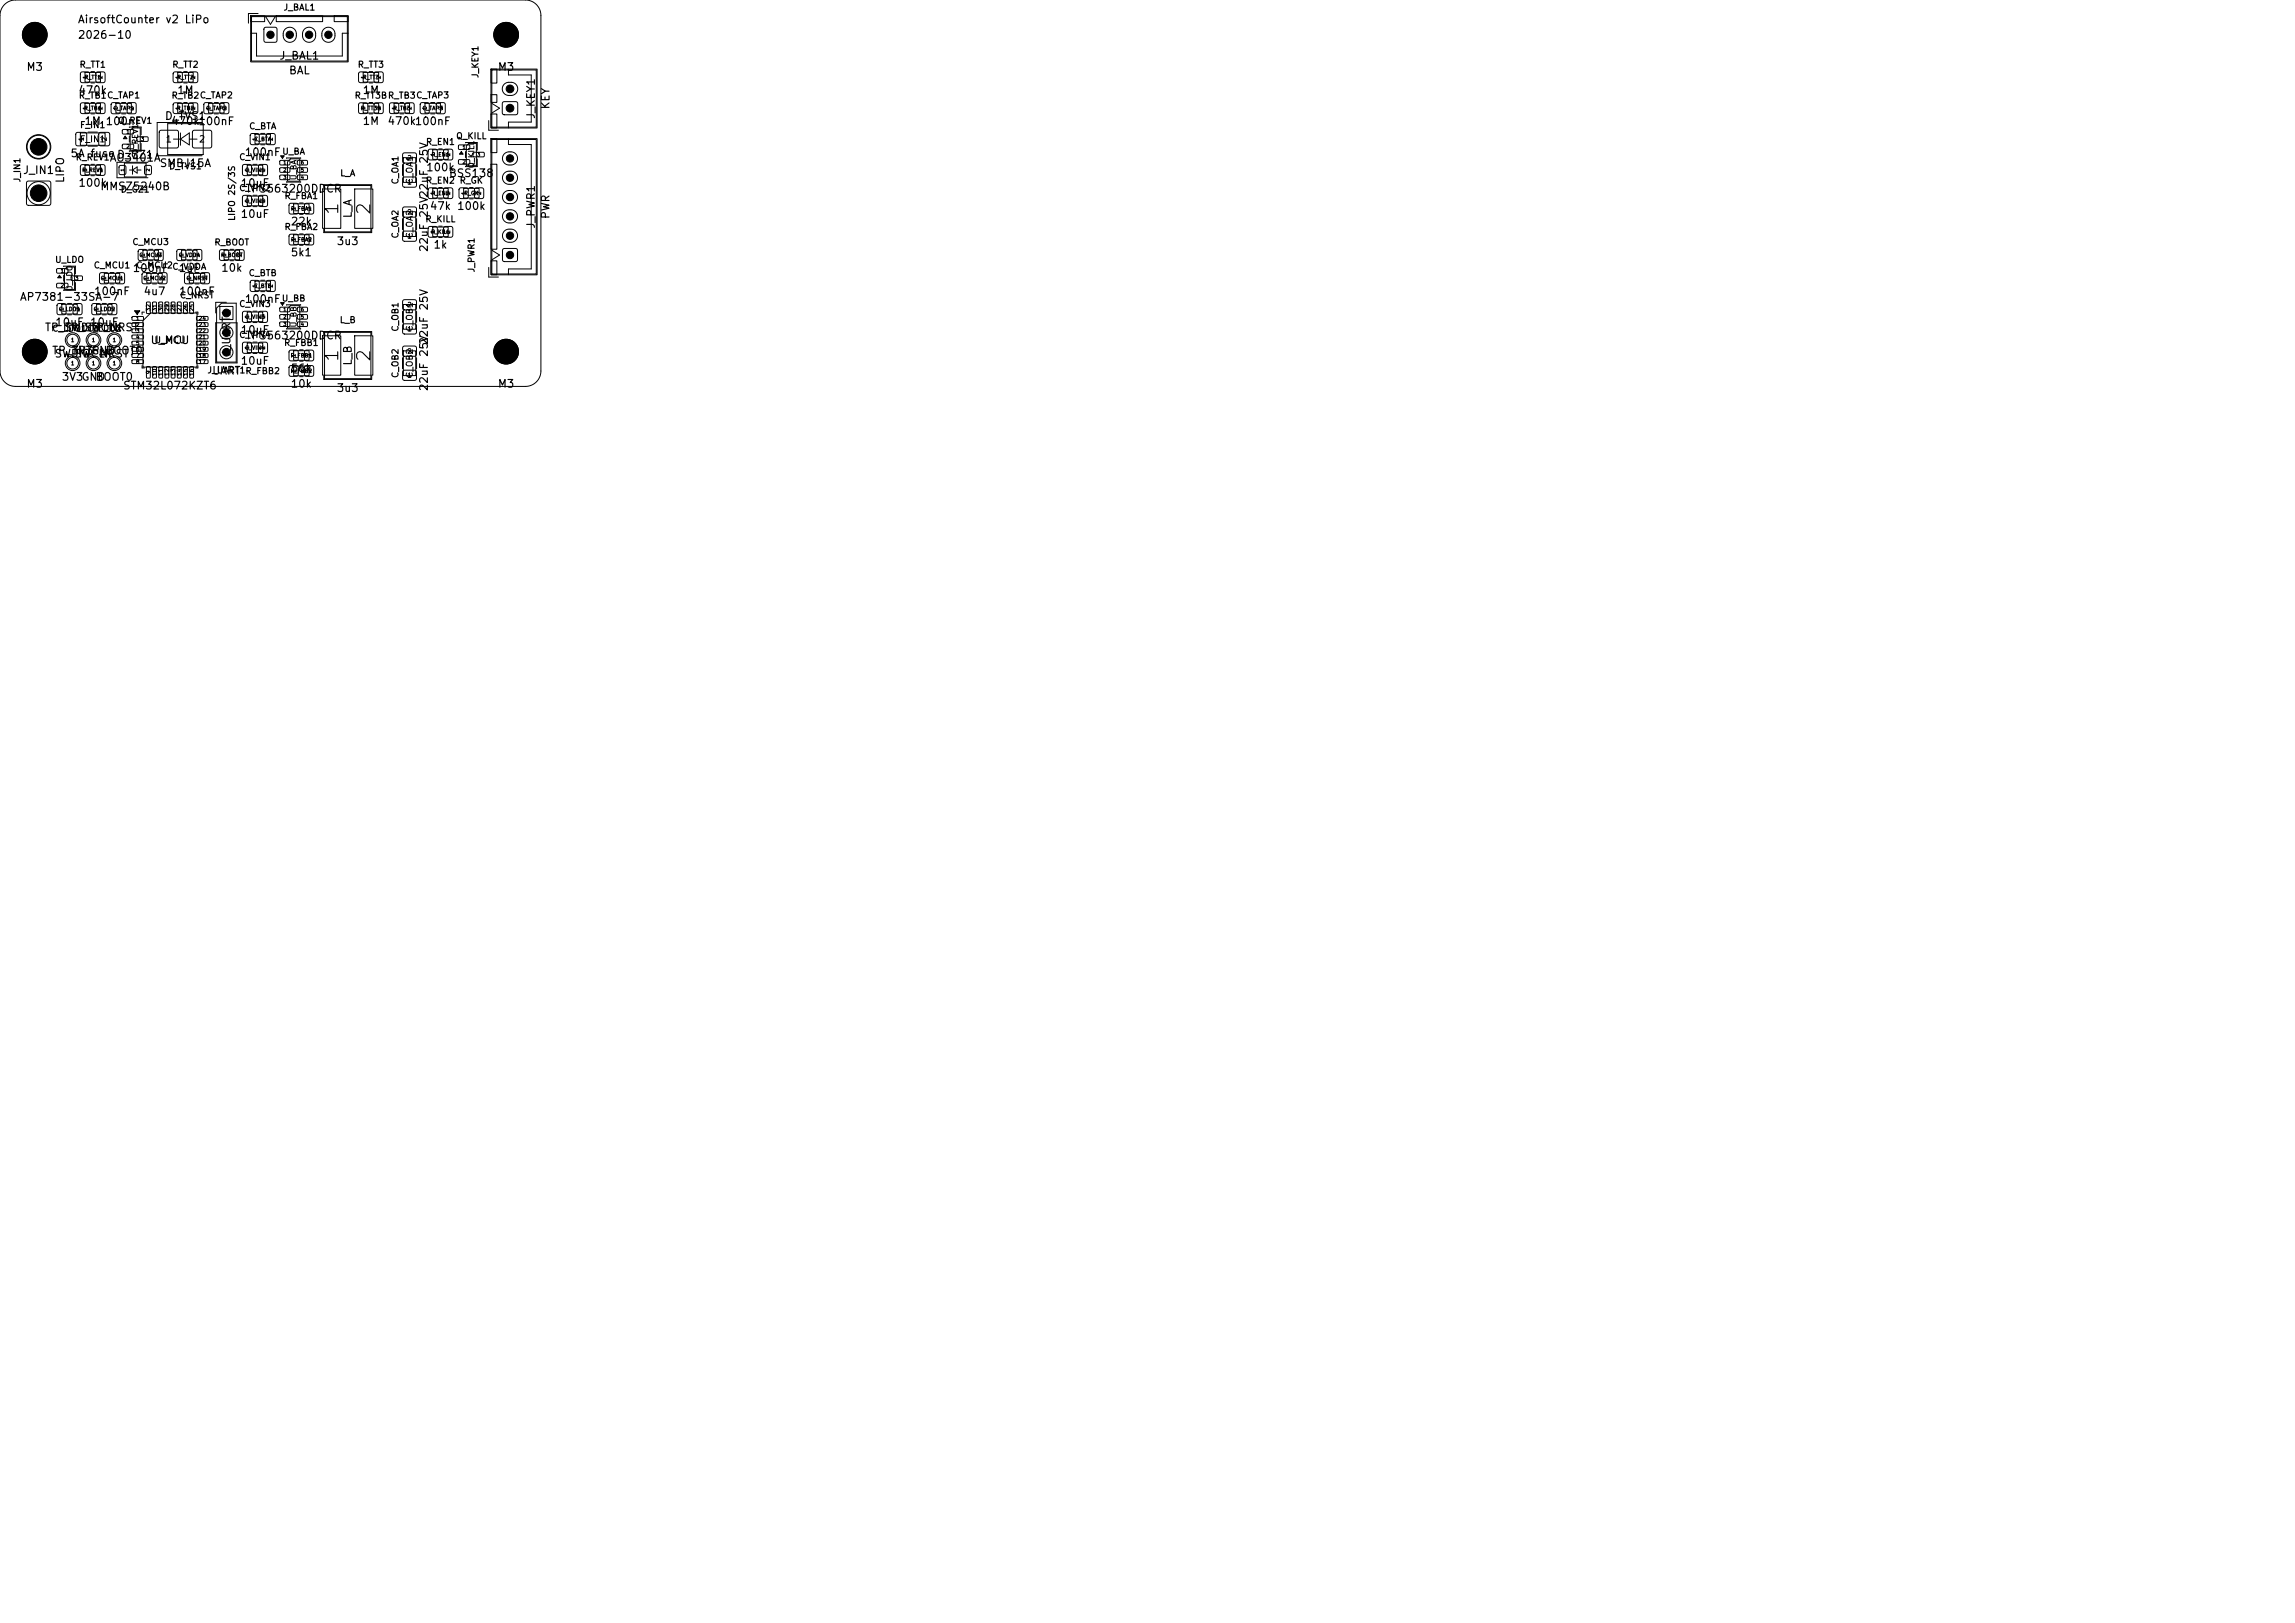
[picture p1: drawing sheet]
<svg xmlns="http://www.w3.org/2000/svg" width="297mm" height="210mm" viewBox="0 0 297 210" stroke-linecap="round" stroke-linejoin="round" font-family="sans-serif">
<defs><g id="words">
<g font-size="1.7">
<text x="44.2" y="28" transform="rotate(-90 44.2 28)">1</text>
<text x="48.4" y="28" transform="rotate(-90 48.4 28)">2</text>
<text x="44.2" y="47" transform="rotate(-90 44.2 47)">1</text>
<text x="48.4" y="47" transform="rotate(-90 48.4 47)">2</text>
</g>
<g font-size="1">
<text x="10" y="3.3">AirsoftCounter v2 LiPo</text>
<text x="10" y="5.3">2026-10</text>
<text x="3.4" y="9.4">M3</text>
<text x="36.1" y="8">J_BAL1</text>
<text x="37.3" y="9.9">BAL</text>
<text x="64.4" y="9.4">M3</text>
<text x="10.1" y="12.4">470k</text>
<text x="10.9" y="16.4">1M 100nF</text>
<text x="21.3" y="15.8">D_TVS1</text>
<text x="22.1" y="16.4">470k100nF</text>
<text x="22.9" y="12.4">1M</text>
<text x="46.9" y="16.4">1M</text>
<text x="46.9" y="12.4">1M</text>
<text x="50.1" y="16.4">470k100nF</text>
<text x="69.5" y="15.5" transform="rotate(-90 69.5 15.5)">J_KEY1</text>
<text x="71.4" y="14.2" transform="rotate(-90 71.4 14.2)">KEY</text>
<text x="2.9" y="22.8">J_IN1</text>
<text x="8.5" y="23.8" transform="rotate(-90 8.5 23.8)">LIPO</text>
<text x="9" y="20.6">5A fuseD_GZ1</text>
<text x="14.1" y="21.2">AO3401A</text>
<text x="20.6" y="21.9">SMBJ15A</text>
<text x="31.6" y="20.4">100nF</text>
<text x="55.1" y="22.4">100k</text>
<text x="58" y="23.2">BSS138</text>
<text x="10.1" y="24.4">100k</text>
<text x="12.9" y="24.9">MMSZ5240B</text>
<text x="31.1" y="24.4">10uF</text>
<text x="31.1" y="28.4">10uF</text>
<text x="31.7" y="25.2">TPS563200DDCR</text>
<text x="37.5" y="29.4">22k</text>
<text x="45.8" y="28.3" transform="rotate(-90 45.8 28.3)">L_A</text>
<text x="55.5" y="27.4">47k 100k</text>
<text x="69.5" y="29.7" transform="rotate(-90 69.5 29.7)">J_PWR1</text>
<text x="71.4" y="28.4" transform="rotate(-90 71.4 28.4)">PWR</text>
<text x="17.1" y="35.4">100nF</text>
<text x="23" y="35.4">1uF</text>
<text x="28.5" y="35.4">10k</text>
<text x="37.5" y="33.4">5k1</text>
<text x="43.5" y="32">3u3</text>
<text x="55.6" y="32.7" transform="rotate(-90 55.6 32.7)">22uF 25V22uF 25V</text>
<text x="56" y="32.4">1k</text>
<text x="2.5" y="39.2">AP7381-33SA-7</text>
<text x="12.1" y="38.4">100nF</text>
<text x="18.5" y="38.4">4u7</text>
<text x="23.1" y="38.4">100nF</text>
<text x="31.6" y="39.4">100nF</text>
<text x="5.7" y="43.1">TP_SWDIO</text>
<text x="6.7" y="46.1">TP_3V3</text>
<text x="7" y="46.5">SWDIO</text>
<text x="7.1" y="42.4">10uF 10uF</text>
<text x="8.3" y="43.1">TP_SWCLK</text>
<text x="9.2" y="46.1">TP_GND</text>
<text x="9.5" y="46.5">SWCLK</text>
<text x="11" y="46.1">TP_BOOT0</text>
<text x="11.6" y="43.1">TP_NRST</text>
<text x="12.8" y="46.5">NRST</text>
<text x="19.4" y="44.8">U_MCU</text>
<text x="30.1" y="46.2" transform="rotate(-90 30.1 46.2)">J_UART1</text>
<text x="31.1" y="47.4">10uF</text>
<text x="31.1" y="43.4">10uF</text>
<text x="31.7" y="44.2">TPS563200DDCR</text>
<text x="45.8" y="47.4" transform="rotate(-90 45.8 47.4)">L_B</text>
<text x="55.6" y="44.7" transform="rotate(-90 55.6 44.7)">22uF 25V</text>
<text x="3.4" y="50.4">M3</text>
<text x="7.9" y="49.5">3V3GND</text>
<text x="12.3" y="49.5">BOOT0</text>
<text x="15.9" y="50.6">STM32L072KZT6</text>
<text x="27.4" y="48.7">UART</text>
<text x="37.5" y="50.4">10k</text>
<text x="37.5" y="48.4">56k</text>
<text x="43.5" y="51">3u3</text>
<text x="55.6" y="50.7" transform="rotate(-90 55.6 50.7)">22uF 25V</text>
<text x="64.4" y="50.4">M3</text>
</g>
<g font-size=".8">
<text x="36.6" y="1.6">J_BAL1</text>
<text x="10.2" y="9">R_TT1</text>
<text x="22.2" y="9">R_TT2</text>
<text x="46.2" y="9">R_TT3</text>
<text x="62.1" y="10.2" transform="rotate(-90 62.1 10.2)">J_KEY1</text>
<text x="10.1" y="13">R_TB1C_TAP1</text>
<text x="10.3" y="16.8">F_IN1</text>
<text x="15.2" y="16.2">Q_REV1</text>
<text x="22.1" y="13">R_TB2C_TAP2</text>
<text x="32.2" y="16.9">C_BTA</text>
<text x="45.8" y="13">R_TT3BR_TB3C_TAP3</text>
<text x="2.8" y="23.7" transform="rotate(-90 2.8 23.7)">J_IN1</text>
<text x="9.7" y="21">R_REV1</text>
<text x="10.3" y="18.6">F_IN1</text>
<text x="21.4" y="18.6">1</text>
<text x="21.8" y="22.1">D_TVS1</text>
<text x="25.7" y="18.6">2</text>
<text x="30.9" y="20.9">C_VIN1</text>
<text x="36.5" y="20.2">U_BA</text>
<text x="43.9" y="23">L_A</text>
<text x="51.8" y="23.9" transform="rotate(-90 51.8 23.9)">C_OA1</text>
<text x="53.6" y="23.9" transform="rotate(-90 53.6 23.9)">C_OA1</text>
<text x="55.1" y="19">R_EN1</text>
<text x="55.1" y="24">R_EN2 R_GK</text>
<text x="59" y="18.2">Q_KILL</text>
<text x="15.6" y="25.1">D_GZ1</text>
<text x="30.6" y="28.7" transform="rotate(-90 30.6 28.7)">LIPO 2S/3S</text>
<text x="30.9" y="24.9">C_VIN2</text>
<text x="36.7" y="26">R_FBA1</text>
<text x="36.7" y="30">R_FBA2</text>
<text x="55" y="29">R_KILL</text>
<text x="7.1" y="34.2">U_LDO</text>
<text x="12.1" y="34.9">C_MCU1</text>
<text x="17.1" y="31.9">C_MCU3</text>
<text x="17.6" y="34.9">C_MCU2C_VDDA</text>
<text x="27.7" y="32">R_BOOT</text>
<text x="32.1" y="35.9">C_BTB</text>
<text x="51.8" y="30.9" transform="rotate(-90 51.8 30.9)">C_OA2</text>
<text x="53.6" y="30.9" transform="rotate(-90 53.6 30.9)">C_OA2</text>
<text x="61.6" y="35.3" transform="rotate(-90 61.6 35.3)">J_PWR1</text>
<text x="23.2" y="38.8">C_NRST</text>
<text x="30.9" y="39.9">C_VIN3</text>
<text x="36.4" y="39.2">U_BB</text>
<text x="6.7" y="43.1">C_LDO1C_LDO2</text>
<text x="19.9" y="44.6">U_MCU</text>
<text x="30.9" y="43.9">C_VIN4</text>
<text x="36.7" y="45">R_FBB1</text>
<text x="43.9" y="42">L_B</text>
<text x="51.8" y="43" transform="rotate(-90 51.8 43)">C_OB1</text>
<text x="53.6" y="43" transform="rotate(-90 53.6 43)">C_OB1</text>
<text x="26.8" y="48.5">J_UART1R_FBB2</text>
<text x="51.8" y="49" transform="rotate(-90 51.8 49)">C_OB2</text>
<text x="53.6" y="49" transform="rotate(-90 53.6 49)">C_OB2</text>
</g>
<g font-size=".7">
<text x="35.5" y="4.9" transform="rotate(-90 35.5 4.9)">1</text>
<text x="38" y="4.9" transform="rotate(-90 38 4.9)">2</text>
<text x="40.5" y="4.9" transform="rotate(-90 40.5 4.9)">3</text>
<text x="43" y="4.9" transform="rotate(-90 43 4.9)">4</text>
<text x="65.6" y="14.5">1</text>
<text x="65.6" y="12">2</text>
<text x="18" y="20.1" transform="rotate(-90 18 20.1)">Q_REV1</text>
<text x="38.5" y="23.4" transform="rotate(-90 38.5 23.4)">U_BA</text>
<text x="61.5" y="21.8" transform="rotate(-90 61.5 21.8)">Q_KILL</text>
<text x="65.6" y="23.5">5</text>
<text x="65.6" y="21">6</text>
<text x="65.6" y="28.5">3</text>
<text x="65.6" y="26">4</text>
<text x="65.6" y="33.5">1</text>
<text x="65.6" y="31">2</text>
<text x="9.5" y="37.8" transform="rotate(-90 9.5 37.8)">U_LDO</text>
<text x="38.5" y="42.4" transform="rotate(-90 38.5 42.4)">U_BB</text>
</g>
<g font-size=".6">
<text x="11" y="18.3" transform="rotate(-90 11 18.3)">1</text>
<text x="13.9" y="18.3" transform="rotate(-90 13.9 18.3)">2</text>
<text x="52.7" y="20.9">2</text>
<text x="52.7" y="27.9">2</text>
<text x="52.7" y="24">1</text>
<text x="52.7" y="31">1</text>
<text x="29" y="40.9">1</text>
<text x="52.7" y="39.9">2</text>
<text x="29" y="43.5">2</text>
<text x="29" y="46">3</text>
<text x="52.7" y="45.9">2</text>
<text x="52.7" y="43">1</text>
<text x="52.7" y="49">1</text>
</g>
<g font-size=".5">
<text x="10.9" y="10.4">R_TT1</text>
<text x="11.4" y="10.3" transform="rotate(-90 11.4 10.3)">1</text>
<text x="13.4" y="10.3" transform="rotate(-90 13.4 10.3)">2</text>
<text x="22.9" y="10.4">R_TT2</text>
<text x="23.4" y="10.3" transform="rotate(-90 23.4 10.3)">1</text>
<text x="25.4" y="10.3" transform="rotate(-90 25.4 10.3)">2</text>
<text x="46.9" y="10.4">R_TT3</text>
<text x="47.4" y="10.3" transform="rotate(-90 47.4 10.3)">1</text>
<text x="49.4" y="10.3" transform="rotate(-90 49.4 10.3)">2</text>
<text x="10.8" y="14.4">R_TB1</text>
<text x="11.4" y="14.3" transform="rotate(-90 11.4 14.3)">1</text>
<text x="13.4" y="14.3" transform="rotate(-90 13.4 14.3)">2</text>
<text x="14.6" y="14.4">C_TAP1</text>
<text x="15.3" y="14.3" transform="rotate(-90 15.3 14.3)">1</text>
<text x="16.3" y="17.4">1</text>
<text x="17.4" y="14.3" transform="rotate(-90 17.4 14.3)">2</text>
<text x="22.8" y="14.4">R_TB2</text>
<text x="23.4" y="14.3" transform="rotate(-90 23.4 14.3)">1</text>
<text x="25.4" y="14.3" transform="rotate(-90 25.4 14.3)">2</text>
<text x="26.6" y="14.4">C_TAP2</text>
<text x="27.3" y="14.3" transform="rotate(-90 27.3 14.3)">1</text>
<text x="29.4" y="14.3" transform="rotate(-90 29.4 14.3)">2</text>
<text x="46.6" y="14.4">R_TT3B</text>
<text x="47.4" y="14.3" transform="rotate(-90 47.4 14.3)">1</text>
<text x="49.4" y="14.3" transform="rotate(-90 49.4 14.3)">2</text>
<text x="50.8" y="14.4">R_TB3</text>
<text x="51.4" y="14.3" transform="rotate(-90 51.4 14.3)">1</text>
<text x="53.4" y="14.3" transform="rotate(-90 53.4 14.3)">2</text>
<text x="54.6" y="14.4">C_TAP3</text>
<text x="55.3" y="14.3" transform="rotate(-90 55.3 14.3)">1</text>
<text x="57.4" y="14.3" transform="rotate(-90 57.4 14.3)">2</text>
<text x="10.6" y="22.4">R_REV1</text>
<text x="11.4" y="22.3" transform="rotate(-90 11.4 22.3)">1</text>
<text x="13.4" y="22.3" transform="rotate(-90 13.4 22.3)">2</text>
<text x="16.3" y="19.3">2</text>
<text x="18.2" y="18.4">3</text>
<text x="31.7" y="22.4">C_VIN1</text>
<text x="32.3" y="22.3" transform="rotate(-90 32.3 22.3)">1</text>
<text x="32.9" y="18.4">C_BTA</text>
<text x="33.3" y="18.3" transform="rotate(-90 33.3 18.3)">1</text>
<text x="34.4" y="22.3" transform="rotate(-90 34.4 22.3)">2</text>
<text x="35.4" y="18.3" transform="rotate(-90 35.4 18.3)">2</text>
<text x="55.8" y="20.4">R_EN1</text>
<text x="56.4" y="20.3" transform="rotate(-90 56.4 20.3)">1</text>
<text x="58.4" y="20.3" transform="rotate(-90 58.4 20.3)">2</text>
<text x="59.8" y="19.4">1</text>
<text x="59.8" y="21.3">2</text>
<text x="61.7" y="20.4">3</text>
<text x="31.7" y="26.4">C_VIN2</text>
<text x="32.3" y="26.3" transform="rotate(-90 32.3 26.3)">1</text>
<text x="34.4" y="26.3" transform="rotate(-90 34.4 26.3)">2</text>
<text x="37.6" y="27.4">R_FBA1</text>
<text x="38.4" y="27.3" transform="rotate(-90 38.4 27.3)">1</text>
<text x="40.4" y="27.3" transform="rotate(-90 40.4 27.3)">2</text>
<text x="55.8" y="25.4">R_EN2</text>
<text x="56.4" y="25.3" transform="rotate(-90 56.4 25.3)">1</text>
<text x="58.4" y="25.3" transform="rotate(-90 58.4 25.3)">2</text>
<text x="60" y="25.4">R_GK</text>
<text x="60.4" y="25.3" transform="rotate(-90 60.4 25.3)">1</text>
<text x="62.4" y="25.3" transform="rotate(-90 62.4 25.3)">2</text>
<text x="7.8" y="35.4">1</text>
<text x="18" y="33.4">C_MCU3</text>
<text x="18.8" y="33.3" transform="rotate(-90 18.8 33.3)">1</text>
<text x="20.9" y="33.3" transform="rotate(-90 20.9 33.3)">2</text>
<text x="23.1" y="33.4">C_VDDA</text>
<text x="23.8" y="33.3" transform="rotate(-90 23.8 33.3)">1</text>
<text x="25.9" y="33.3" transform="rotate(-90 25.9 33.3)">2</text>
<text x="28.5" y="33.4">R_BOOT</text>
<text x="29.4" y="33.3" transform="rotate(-90 29.4 33.3)">1</text>
<text x="31.4" y="33.3" transform="rotate(-90 31.4 33.3)">2</text>
<text x="37.6" y="31.4">R_FBA2</text>
<text x="38.4" y="31.3" transform="rotate(-90 38.4 31.3)">1</text>
<text x="40.4" y="31.3" transform="rotate(-90 40.4 31.3)">2</text>
<text x="55.7" y="30.4">R_KILL</text>
<text x="56.4" y="30.3" transform="rotate(-90 56.4 30.3)">1</text>
<text x="58.4" y="30.3" transform="rotate(-90 58.4 30.3)">2</text>
<text x="7.6" y="40.4">C_LDO1</text>
<text x="7.8" y="37.3">2</text>
<text x="8.3" y="40.3" transform="rotate(-90 8.3 40.3)">1</text>
<text x="9.7" y="36.4">3</text>
<text x="10.4" y="40.3" transform="rotate(-90 10.4 40.3)">2</text>
<text x="12.1" y="40.4">C_LDO2</text>
<text x="12.8" y="40.3" transform="rotate(-90 12.8 40.3)">1</text>
<text x="13" y="36.4">C_MCU1</text>
<text x="13.8" y="36.3" transform="rotate(-90 13.8 36.3)">1</text>
<text x="14.9" y="40.3" transform="rotate(-90 14.9 40.3)">2</text>
<text x="15.9" y="36.3" transform="rotate(-90 15.9 36.3)">2</text>
<text x="17.5" y="41.6">1</text>
<text x="18.5" y="36.4">C_MCU2</text>
<text x="19.3" y="36.3" transform="rotate(-90 19.3 36.3)">1</text>
<text x="19.6" y="40.4" transform="rotate(-90 19.6 40.4)">32</text>
<text x="20.4" y="40.4" transform="rotate(-90 20.4 40.4)">31</text>
<text x="21.2" y="40.4" transform="rotate(-90 21.2 40.4)">30</text>
<text x="21.4" y="36.3" transform="rotate(-90 21.4 36.3)">2</text>
<text x="22" y="40.4" transform="rotate(-90 22 40.4)">29</text>
<text x="22.8" y="40.4" transform="rotate(-90 22.8 40.4)">28</text>
<text x="23.6" y="40.4" transform="rotate(-90 23.6 40.4)">27</text>
<text x="24.1" y="36.4">C_NRST</text>
<text x="24.4" y="40.4" transform="rotate(-90 24.4 40.4)">26</text>
<text x="24.8" y="36.3" transform="rotate(-90 24.8 36.3)">1</text>
<text x="25.2" y="40.4" transform="rotate(-90 25.2 40.4)">25</text>
<text x="25.6" y="41.6">24</text>
<text x="26.9" y="36.3" transform="rotate(-90 26.9 36.3)">2</text>
<text x="31.7" y="41.4">C_VIN3</text>
<text x="32.3" y="41.3" transform="rotate(-90 32.3 41.3)">1</text>
<text x="32.8" y="37.4">C_BTB</text>
<text x="33.3" y="37.3" transform="rotate(-90 33.3 37.3)">1</text>
<text x="34.4" y="41.3" transform="rotate(-90 34.4 41.3)">2</text>
<text x="35.4" y="37.3" transform="rotate(-90 35.4 37.3)">2</text>
<text x="9.1" y="47.4">1</text>
<text x="9.1" y="44.4">1</text>
<text x="11.8" y="44.4">1</text>
<text x="11.8" y="47.4">1</text>
<text x="14.5" y="44.4">1</text>
<text x="14.5" y="47.4">1</text>
<text x="17.5" y="42.4">2</text>
<text x="17.5" y="43.2">3</text>
<text x="17.5" y="44">4</text>
<text x="17.5" y="44.8">5</text>
<text x="17.5" y="45.6">6</text>
<text x="17.5" y="46.4">7</text>
<text x="17.5" y="47.2">8</text>
<text x="25.6" y="47.2">17</text>
<text x="25.6" y="46.4">18</text>
<text x="25.6" y="45.6">19</text>
<text x="25.6" y="44.8">20</text>
<text x="25.6" y="44">21</text>
<text x="25.6" y="43.2">22</text>
<text x="25.6" y="42.4">23</text>
<text x="31.7" y="45.4">C_VIN4</text>
<text x="32.3" y="45.3" transform="rotate(-90 32.3 45.3)">1</text>
<text x="34.4" y="45.3" transform="rotate(-90 34.4 45.3)">2</text>
<text x="37.6" y="46.4">R_FBB1</text>
<text x="38.4" y="46.3" transform="rotate(-90 38.4 46.3)">1</text>
<text x="40.4" y="46.3" transform="rotate(-90 40.4 46.3)">2</text>
<text x="19.6" y="48.5" transform="rotate(-90 19.6 48.5)">9</text>
<text x="20.4" y="48.7" transform="rotate(-90 20.4 48.7)">10</text>
<text x="21.2" y="48.7" transform="rotate(-90 21.2 48.7)">11</text>
<text x="22" y="48.7" transform="rotate(-90 22 48.7)">12</text>
<text x="22.8" y="48.7" transform="rotate(-90 22.8 48.7)">13</text>
<text x="23.6" y="48.7" transform="rotate(-90 23.6 48.7)">14</text>
<text x="24.4" y="48.7" transform="rotate(-90 24.4 48.7)">15</text>
<text x="25.2" y="48.7" transform="rotate(-90 25.2 48.7)">16</text>
<text x="37.6" y="48.4">R_FBB2</text>
<text x="38.4" y="48.3" transform="rotate(-90 38.4 48.3)">1</text>
<text x="40.4" y="48.3" transform="rotate(-90 40.4 48.3)">2</text>
</g>
<g font-size=".4">
<text x="16.2" y="22.2" transform="rotate(-90 16.2 22.2)">1</text>
<text x="19.5" y="22.2" transform="rotate(-90 19.5 22.2)">2</text>
<text x="36.6" y="21.4">1</text>
<text x="36.6" y="22.3">2</text>
<text x="36.6" y="23.3">3</text>
<text x="38.9" y="23.3">4</text>
<text x="38.9" y="22.3">5</text>
<text x="38.9" y="21.4">6</text>
<text x="36.6" y="40.4">1</text>
<text x="36.6" y="41.3">2</text>
<text x="38.9" y="41.3">5</text>
<text x="38.9" y="40.4">6</text>
<text x="36.6" y="42.3">3</text>
<text x="38.9" y="42.3">4</text>
</g>
</g></defs>
<g fill="none" stroke="#000" stroke-width=".13">
<path d="M.6 .6a2 2 0 0 1 1.4-.6h66a2 2 0 0 1 2 2v46a2 2 0 0 1-2 2h-66a2 2 0 0 1-2-2v-46a2 2 0 0 1 .6-1.4zM9.9 17.2l.1-.1 1.2 .1v.2v1.4l-.2 .1-1.1-.1-.1-.2zM10.4 17.2h3.2v1.6h-3.2zM10.5 13.4l.1-.1 .9 .1 .1 .1-.1 1.1-.2 .1-.8-.1-.1-.1zM10.5 9.4l.1-.1 .9 .1 .1 .1-.1 1.1-.2 .1-.8-.1-.1-.1zM11 13.4h2v1.2h-2zM11 9.4h2v1.2h-2zM11.4 17.1h1.2M11.4 18.9h1.2M11.8 13.3h.4M11.8 14.7h.4M11.8 9.3h.4"/>
<path d="M11.8 10.7h.4M12.5 13.4l.1-.1 .9 .1 .1 .1-.1 1.1-.1 .1-.9-.1-.1-.1zM12.5 9.4l.1-.1 .9 .1 .1 .1-.1 1.1-.1 .1-.9-.1-.1-.1zM12.8 17.2l.2-.1 1.1 .1 .1 .2-.1 1.4-.1 .1-1.2-.1v-.2zM14.4 13.3h.2h.9l.1 .2-.1 1.2h-.2h-.9v-.2zM15 13.4h2v1.2h-2zM15.7 13.3h.6M15.7 14.7h.6M15.9 16.8h1.3l.1 .1v.4h-.1h-1.3l-.1-.1zM15.9 18.7h1.3l.1 .1v.4h-.1h-1.3l-.1-.1zM16.2 17.6l.2 .3h-.4zM16.5 13.3h.2h.9v.2v1.2h-.2h-.9v-.2z"/>
<path d="M16.7 16.5l1.6-.1v1M16.7 17.6v.8M17.2 16.5h1v3h-1.3v-2.6zM17.7 17.7h1.4l.1 .2v.3l-.2 .1h-1.2l-.1-.1zM18.3 18.6v1l-1.6-.1M20.7 16.9h.1h2h.2l.1 .2v1.8l-.1 .2-.2 .1h-2l-.1-.1-.1-.2v-1.8zM21.7 16h4.6v4h-4.6zM22.4 18h1M22.5 9.4l.1-.1 .9 .1 .1 .1-.1 1.1-.2 .1-.8-.1-.1-.1zM22.5 13.4l.1-.1 .9 .1 .1 .1-.1 1.1-.2 .1-.8-.1-.1-.1zM23 9.4h2v1.2h-2zM23 13.4h2v1.2h-2z"/>
<path d="M23.4 17.2v1.6M23.4 18l1.1-.8v1.6zM23.8 13.3h.4M23.8 14.7h.4M23.8 9.3h.4M23.8 10.7h.4M24.5 9.4l.1-.1 .9 .1 .1 .1-.1 1.1-.2 .1-.8-.1-.1-.1zM24.5 13.4l.1-.1 .9 .1 .1 .1-.1 1.1-.2 .1-.8-.1-.1-.1zM24.5 18h1M25 16.9h.1h2.1h.1l.1 .2v1.8l-.1 .2-.1 .1h-2.1l-.1-.1-.1-.2v-1.8zM26.1 15.9h-5.8v4.3h5.8M26.4 13.3h.2h.9l.1 .2-.1 1.2h-.2h-.9v-.2z"/>
<path d="M27 13.4h2v1.2h-2zM27.7 13.3h.6M27.7 14.7h.6M28.5 13.3h.2h.9v.2v1.2h-.2h-.9v-.2zM32.4 2h12.7v6h-12.7zM32.4 17.3h.2h.9l.1 .2-.1 1.2h-.2h-.9v-.2zM32.5 4.3h.7v3h11.1v-3h.7M32.5 2.1h1.8v.7h-1.8zM32.6 2.2h12.4v5.7h-12.4zM33 17.4h2v1.2h-2zM33.4 1.8h-1.3v1.2M33.7 17.3h.6"/>
<path d="M33.7 18.7h.6M34.2 3.6l.2-.1 1.4 .1 .1 .2v1.4l-.1 .2-.2 .1-1.4-.1v-.2v-1.4zM34.4 2.2l.6 1 .6-1M34.5 17.3h.2h.9v.2v1.2h-.2h-.9v-.2zM35.7 2.1h6v.7h-6zM36.9 3.8a.85 .85 0 0 1 .9-.2 .85 .85 0 0 1 .5 .8v.2a.85 .85 0 0 1-.8 .9 .85 .85 0 0 1-.9-.9l.1-.4zM39.4 3.8a.85 .85 0 0 1 .9-.2 .85 .85 0 0 1 .5 .8l.1 .2a.85 .85 0 0 1-.9 .9 .85 .85 0 0 1-.8-.9v-.4zM41.9 3.8a.85 .85 0 0 1 .9-.2 .85 .85 0 0 1 .6 .8l-.1 .2a.85 .85 0 0 1-.8 .9 .85 .85 0 0 1-.9-.9l.1-.4zM43.3 2.1h1.7v.7h-1.7zM46.5 13.4l.1-.1 .9 .1 .1 .1-.1 1.1-.2 .1-.8-.1-.1-.1zM46.5 9.4l.1-.1 .9 .1 .1 .1-.1 1.1-.2 .1-.8-.1-.1-.1zM47 13.4h2v1.2h-2z"/>
<path d="M47 9.4h2v1.2h-2zM47.8 13.3h.4M47.8 14.7h.4M47.8 9.3h.4M47.8 10.7h.4M48.5 13.4l.1-.1 .9 .1 .1 .1-.1 1.1-.2 .1-.8-.1-.1-.1zM48.5 9.4l.1-.1 .9 .1 .1 .1-.1 1.1-.2 .1-.8-.1-.1-.1zM50.5 13.4l.1-.1 .9 .1 .1 .1-.1 1.1-.2 .1-.8-.1-.1-.1zM51 13.4h2v1.2h-2zM51.8 13.3h.4M51.8 14.7h.4M52.2 19.8h.1h1.5l.1 .2-.1 1-.2 .1-1.4-.1-.1-.1z"/>
<path d="M52.5 13.4l.1-.1 .9 .1 .1 .1-.1 1.1-.2 .1-.8-.1-.1-.1zM54.4 13.3h.2h.9l.1 .2-.1 1.2h-.2h-.9v-.2zM55 13.4h2v1.2h-2zM55.5 19.4l.1-.1 .9 .1 .1 .2-.1 1-.2 .1-.8-.1-.1-.1zM55.7 13.3h.6M55.7 14.7h.6M56 19.4h2v1.2h-2zM56.5 13.3h.2h.9v.2v1.2h-.2h-.9l-.1-.2zM56.8 19.3h.4M57.5 19.4l.2-.1 .8 .1 .1 .2-.1 1-.2 .1-.8-.1-.1-.1zM59.4 18.8h1.3l.1 .1v.4h-.1h-1.3l-.1-.1zM59.7 19.6l.2 .3h-.4z"/>
<path d="M60.2 18.5l1.6-.1v1M60.2 19.6v.8M60.7 18.5h1v3h-1.4v-2.6zM61.2 19.7h1.4l.1 .2v.3l-.2 .1h-1.2l-.1-.1zM63.2 15.6v1.3h1.3M63.5 17.9h6v17.7h-6zM63.5 8.9h6v7.7h-6zM63.6 17.9h.7v1.9h-.7zM63.6 8.9h.7v1.9h-.7zM63.6 12.2h.7v1h-.7zM63.6 14.8h.7v1.7h-.7zM63.6 13.4l1 .6-1 .6"/>
<path d="M63.7 18.1h5.7v17.4h-5.7zM63.7 9.1h5.7v7.4h-5.7zM65.1 13.2h.2h1.4h.2l.1 .2-.1 1.4-.2 .1h-1.4l-.2-.1-.1-.2zM65.2 10.9l.4-.2 .5-.1a.85 .85 0 0 1 .9 .9 .85 .85 0 0 1-.9 .9h-.2a.85 .85 0 0 1-.8-.6 .85 .85 0 0 1 .1-.9zM65.3 19.9l.4-.2 .4-.1a.85 .85 0 0 1 .9 .9 .85 .85 0 0 1-.9 .8h-.2a.85 .85 0 0 1-.8-.5 .85 .85 0 0 1 .2-.9zM65.8 9v.7h3v6.1h-3v.8M65.8 18v.7h3v16.1h-3v.8M3.5 23.5l.2-.1h2.6l.2 .1 .1 .2v2.6l-.1 .2-.2 .1h-2.6l-.2-.1-.1-.2v-2.6zM7.4 34.8h1.3l.1 .1v.4h-.2h-1.2l-.1-.1zM7.4 36.7h1.3l.1 .1v.4l-.2 .1-1.2-.1-.1-.1zM7.4 39.3h.2h.9v.2v1.2h-.2h-.9v-.2zM7.7 35.6l.2 .3h-.4z"/>
<path d="M8 39.4h2v1.2h-2zM8.2 34.5l1.6-.1v1M8.2 35.6v.8M8.3 34.9l.4-.3h.9v2.9h-1.3zM8.7 39.3h.6M9.2 35.7h1.4l.1 .2v.3l-.2 .1h-1.2l-.1-.1zM9.5 39.3h.2h.9v.2v1.2h-.2h-.9l-.1-.2zM9.8 36.6v1l-1.6-.1M10.5 21.4l.1-.1 .9 .1 .1 .2-.1 1-.2 .1-.8-.1-.1-.1zM11 21.4h2v1.2h-2zM11.8 21.3h.4M11.8 22.7h.4"/>
<path d="M11.9 39.3h.2h.9l.1 .2-.1 1.2h-.2h-.9v-.2zM12.5 21.4l.1-.1 .9 .1 .1 .2-.1 1-.1 .1-.9-.1-.1-.1zM12.5 39.4h2v1.2h-2zM12.9 35.3h.2h.9l.1 .2-.1 1.2h-.2h-.9v-.2zM13.2 39.3h.6M13.5 35.4h2v1.2h-2zM14 39.3h.2h.9v.2v1.2h-.2h-.9v-.2zM14.2 35.3h.6M14.2 36.7h.6M15 35.3h.2h.9v.2v1.2h-.2h-.9v-.2zM15.5 21.5l.1-.1 .6 .1 .1 .1-.1 .9-.1 .1-.6-.1-.1-.1zM16.1 21.1h2.8v1.8h-2.8z"/>
<path d="M16.7 22h.4M17.1 21.5v1.1M17.1 22l.6-.4v.8zM17.7 22h.6M17.9 32.3h.2h.9v.2v1.2h-.2h-.9v-.2zM18.4 35.3h.2h.9v.2v1.2h-.2h-.9v-.2zM18.5 32.4h2v1.2h-2zM18.8 21.5l.1-.1 .6 .1 .1 .1-.1 .9-.1 .1-.6-.1-.1-.1zM19 39.1h.3l.1 .1v1.3v.1l-.4-.1zM19 35.4h2v1.2h-2zM19.1 21h-4v2h4M19.2 32.3h.6"/>
<path d="M19.2 33.7h.6M19.7 35.3h.6M19.7 36.7h.6M19.8 39.1h.3l.1 .1v1.3v.1l-.4-.1zM20 32.3h.2h.9v.2v1.2h-.2h-.9l-.1-.2zM20.5 35.3h.2h.9v.2v1.2h-.2h-.9l-.1-.2zM20.6 39.1h.3l.1 .1v1.3v.1l-.4-.1zM21.4 39.1h.3l.1 .1v1.3v.1l-.4-.1zM22.2 39.1h.3l.1 .1v1.3v.1l-.4-.1zM22.9 32.3h.2h.9v.2v1.2h-.2h-.9v-.2zM23 39.1h.3l.1 .1v1.3v.1l-.4-.1zM23.5 32.4h2v1.2h-2z"/>
<path d="M23.8 39.1h.3l.1 .1v1.3v.1l-.4-.1zM23.9 35.3h.2h.9v.2v1.2h-.2h-.9v-.2zM24.2 32.3h.6M24.2 33.7h.6M24.5 35.4h2v1.2h-2zM24.6 39.1h.3l.1 .1v1.3v.1l-.4-.1zM25 32.3h.2h.9v.2v1.2h-.2h-.9l-.1-.2zM25.2 35.3h.6M25.2 36.7h.6M26 35.3h.2h.9v.2v1.2h-.2h-.9l-.1-.2zM28 39.9l.7-.7h1.9v7.7h-2.6zM28.5 39.6h1.7v1.7h-1.7z"/>
<path d="M28.5 32.4l.1-.1 .9 .1 .1 .2-.1 1-.2 .1-.8-.1-.1-.1zM29 32.4h2v1.2h-2zM29.3 39.1h-1.4v1.4M29.8 32.3h.4M29.8 33.7h.4M30.5 32.4l.1-.1 .9 .1 .1 .2-.1 1-.2 .1-.8-.1-.1-.1zM31.4 21.3h.2h.9l.1 .2-.1 1.2h-.2h-.9v-.2zM31.4 25.3h.2h.9l.1 .2-.1 1.2h-.2h-.9v-.2zM32 21.4h2v1.2h-2zM32 25.4h2v1.2h-2zM32.4 36.3h.2h.9l.1 .2-.1 1.2h-.2h-.9v-.2zM32.7 21.3h.6"/>
<path d="M32.7 22.7h.6M32.7 25.3h.6M32.7 26.7h.6M33 36.4h2v1.2h-2zM33.5 21.3h.2h.9v.2v1.2h-.2h-.9v-.2zM33.5 25.3h.2h.9v.2v1.2h-.2h-.9v-.2zM33.7 36.3h.6M33.7 37.7h.6M34.5 36.3h.2h.9v.2v1.2h-.2h-.9v-.2zM36.2 39.8h1.2l.1 .1v.4h-.1h-1.1l-.1-.1zM36.2 20.8h1.2l.1 .1v.4h-.1h-1.1l-.1-.1zM36.2 21.7h1.2l.1 .2v.3l-.1 .1h-1.1l-.1-.1z"/>
<path d="M36.2 22.7h1.2l.1 .1v.4h-.1h-1.1l-.1-.1zM36.3 39.2h.5l-.2 .3zM36.3 20.2h.5l-.2 .3zM37.1 39.5h1.8M37.1 20.5h1.8M37.1 23.5h1.8M37.2 39.9l.4-.3h1.2v2.9h-1.6zM37.2 20.9l.4-.3h1.2v2.9h-1.6zM37.5 26.4l.1-.1 .9 .1 .1 .2-.1 1-.2 .1-.8-.1-.1-.1zM37.5 30.4l.1-.1 .9 .1 .1 .2-.1 1-.2 .1-.8-.1-.1-.1zM38 26.4h2v1.2h-2zM38 30.4h2v1.2h-2z"/>
<path d="M38.5 39.8h1.2l.1 .1v.4h-.2h-1l-.1-.1zM38.5 22.7h1.2l.1 .1v.4h-.2h-1l-.1-.1zM38.5 21.7h1.2l.1 .2v.3l-.2 .1h-1l-.1-.1zM38.5 20.8h1.2l.1 .1v.4h-.2h-1l-.1-.1zM38.8 26.3h.4M38.8 27.7h.4M38.8 30.3h.4M38.8 31.7h.4M39.5 26.4l.1-.1 .9 .1 .1 .2-.1 1-.2 .1-.8-.1-.1-.1zM39.5 30.4l.1-.1 .9 .1 .1 .2-.1 1-.2 .1-.8-.1-.1-.1zM41.7 24.5h2.4v5.1h-2.4zM41.9 24.4v-.5h6.2v.5"/>
<path d="M41.9 29.7v.4h6.2v-.4M42 24h6v6h-6zM45.9 24.5h2.4v5.1h-2.4zM52.1 21.3v1.4M52.1 28.3v1.4M52.2 30l.1-.1 1.5 .1 .1 .2-.1 1h-.2h-1.4l-.1-.2zM52.2 26.8h.1h1.5l.1 .2-.1 1-.2 .1-1.4-.1-.1-.1zM52.2 23l.1-.1 1.5 .1 .1 .2-.1 1h-.2h-1.4l-.1-.2zM52.2 38.8h.1h1.5l.1 .2-.1 1-.2 .1-1.4-.1-.1-.1zM52.2 27.4h1.6v3.2h-1.6zM52.2 20.4h1.6v3.2h-1.6zM52.2 39.4h1.6v3.2h-1.6z"/>
<path d="M53.9 21.3v1.4M53.9 28.3v1.4M55.5 29.4l.1-.1 .9 .1 .1 .2-.1 1-.2 .1-.8-.1-.1-.1zM55.5 24.4l.1-.1 .9 .1 .1 .2-.1 1-.2 .1-.8-.1-.1-.1zM56 29.4h2v1.2h-2zM56 24.4h2v1.2h-2zM56.8 24.3h.4M56.8 25.7h.4M56.8 29.3h.4M56.8 30.7h.4M56.8 20.7h.4M57.5 29.4l.2-.1 .8 .1 .1 .2-.1 1-.2 .1-.8-.1-.1-.1z"/>
<path d="M57.5 24.4l.2-.1 .8 .1 .1 .2-.1 1-.2 .1-.8-.1-.1-.1zM59.4 20.7h1.3l.1 .1v.4h-.1h-1.3l-.1-.1zM59.5 24.4l.2-.1 .8 .1 .1 .2-.1 1-.2 .1-.8-.1-.1-.1zM60 24.4h2v1.2h-2zM60.8 24.3h.4M60.8 25.7h.4M61.5 24.4l.2-.1 .8 .1 .1 .2-.1 1-.2 .1-.8-.1-.1-.1zM61.8 20.6v1l-1.6-.1M63.2 34.6v1.3h1.3M63.6 21.2h.7v11.1h-.7zM63.6 33.8h.7v1.8h-.7zM63.6 32.4l1 .6-1 .6"/>
<path d="M65.1 32.2h.2h1.4h.2l.1 .2-.1 1.4-.2 .1h-1.4l-.2-.1-.1-.2zM65.3 29.9l.4-.2 .4-.1a.85 .85 0 0 1 .9 .9 .85 .85 0 0 1-.9 .8h-.2a.85 .85 0 0 1-.8-.5 .85 .85 0 0 1 .2-.9zM65.3 27.4l.4-.2h.4a.85 .85 0 0 1 .9 .8 .85 .85 0 0 1-.9 .9h-.2a.85 .85 0 0 1-.8-.6 .85 .85 0 0 1 .2-.9zM65.3 24.9l.4-.2 .4-.1a.85 .85 0 0 1 .9 .9 .85 .85 0 0 1-.9 .8h-.2a.85 .85 0 0 1-.8-.5 .85 .85 0 0 1 .2-.9zM65.3 22.4l.4-.2h.4a.85 .85 0 0 1 .9 .8 .85 .85 0 0 1-.9 .9h-.2a.85 .85 0 0 1-.8-.6 .85 .85 0 0 1 .2-.9zM8.7 40.7h.6M13.2 40.7h.6M17.1 41h1.4l.1 .4-.1 .1-1.3-.1-.1-.1zM17.1 41.8h1.4l.1 .4-.1 .1-1.3-.1-.1-.1zM17.1 42.6h1.4l.1 .4h-.1h-1.3l-.1-.1zM17.1 43.4h1.4l.1 .4-.1 .1-1.3-.1-.1-.1zM17.1 44.2h1.4l.1 .4h-.1h-1.3l-.1-.1z"/>
<path d="M17.1 45h1.4l.1 .4-.1 .1-1.3-.1-.1-.1zM17.1 45.8h1.4l.1 .4-.1 .1-1.3-.1-.1-.1zM17.1 46.6h1.4l.1 .4h-.1h-1.3l-.1-.1zM17.4 40.2h.7l-.3 .5zM18.4 47.3v.3h.3M18.5 41.5l1-1h6v7h-7zM18.7 40.4h-.3v.3M19 47.5l.3-.1 .1 .1v1.3v.1l-.4-.1zM19.8 47.5l.3-.1 .1 .1v1.3v.1l-.4-.1zM20.6 47.5l.3-.1 .1 .1v1.3v.1l-.4-.1zM21.4 47.5l.3-.1 .1 .1v1.3v.1l-.4-.1zM22.2 47.5l.3-.1 .1 .1v1.3v.1l-.4-.1z"/>
<path d="M23 47.5l.3-.1 .1 .1v1.3v.1l-.4-.1zM23.8 47.5l.3-.1 .1 .1v1.3v.1l-.4-.1zM24.6 47.5l.3-.1 .1 .1v1.3v.1l-.4-.1zM25.3 40.4h.3v.3M25.5 46.6h1.3l.1 .4h-.1h-1.3l-.1-.1zM25.5 45.8h1.3l.1 .4-.1 .1-1.3-.1-.1-.1zM25.5 45h1.3l.1 .4-.1 .1-1.3-.1-.1-.1zM25.5 44.2h1.3l.1 .4h-.1h-1.3l-.1-.1zM25.5 43.4h1.3l.1 .4-.1 .1-1.3-.1-.1-.1zM25.5 42.6h1.3l.1 .4h-.1h-1.3l-.1-.1zM25.5 41.8h1.3l.1 .4-.1 .1-1.3-.1-.1-.1zM25.5 41h1.3l.1 .4-.1 .1-1.3-.1-.1-.1z"/>
<path d="M25.6 47.3v.3h-.3M27.9 41.8h2.8v5.2h-2.8zM31.4 44.3h.2h.9l.1 .2-.1 1.2h-.2h-.9v-.2zM31.4 40.3h.2h.9l.1 .2-.1 1.2h-.2h-.9v-.2zM32 44.4h2v1.2h-2zM32 40.4h2v1.2h-2zM32.7 44.3h.6M32.7 45.7h.6M32.7 40.3h.6M32.7 41.7h.6M33.5 44.3h.2h.9v.2v1.2h-.2h-.9v-.2zM33.5 40.3h.2h.9v.2v1.2h-.2h-.9v-.2z"/>
<path d="M36.2 40.7h1.2l.1 .2v.3l-.1 .1h-1.1l-.1-.1zM36.2 41.7h1.2l.1 .1v.4l-.1 .1-1.1-.1-.1-.1zM37.1 42.5h1.8M37.5 47.4l.1-.1 .9 .1 .1 .2-.1 1-.2 .1-.8-.1-.1-.1zM37.5 45.4l.1-.1 .9 .1 .1 .2-.1 1-.2 .1-.8-.1-.1-.1zM38 47.4h2v1.2h-2zM38 45.4h2v1.2h-2zM38.5 41.7h1.2l.1 .1v.4l-.2 .1-1-.1-.1-.1zM38.5 40.7h1.2l.1 .2v.3l-.2 .1h-1l-.1-.1zM38.8 47.3h.4M38.8 48.7h.4M38.8 45.3h.4"/>
<path d="M38.8 46.7h.4M39.5 47.4l.1-.1 .9 .1 .1 .2-.1 1-.2 .1-.8-.1-.1-.1zM39.5 45.4l.1-.1 .9 .1 .1 .2-.1 1-.2 .1-.8-.1-.1-.1zM41.7 43.5h2.4v5.1h-2.4zM41.9 43.4v-.5h6.2v.5M41.9 48.7v.4h6.2v-.4M42 43h6v6h-6zM45.9 43.5h2.4v5.1h-2.4zM52.1 40.3v1.4M52.1 46.3v1.4M52.2 48l.1-.1 1.5 .1 .1 .2-.1 1h-.2h-1.4l-.1-.2zM52.2 44.8h.1h1.5l.1 .2-.1 1-.2 .1-1.4-.1-.1-.1z"/>
<path d="M52.2 42l.1-.1 1.5 .1 .1 .2-.1 1h-.2h-1.4l-.1-.2zM52.2 45.4h1.6v3.2h-1.6zM53.9 40.3v1.4M53.9 46.3v1.4"/>
<circle cx="4.5" cy="4.5" r="1.6"/>
<circle cx="5" cy="19" r="1.5"/>
<circle cx="5" cy="19" r="1.58"/>
<circle cx="65.5" cy="4.5" r="1.6"/>
<circle cx="5" cy="25" r="1.5"/>
<circle cx="4.5" cy="45.5" r="1.6"/>
<circle cx="9.4" cy="47" r=".75"/>
<circle cx="9.4" cy="44" r=".75"/>
<circle cx="9.4" cy="47" r=".95"/>
<circle cx="9.4" cy="44" r=".95"/>
<circle cx="12.1" cy="47" r=".75"/>
<circle cx="12.1" cy="44" r=".75"/>
<circle cx="12.1" cy="47" r=".95"/>
<circle cx="12.1" cy="44" r=".95"/>
<circle cx="14.8" cy="47" r=".75"/>
<circle cx="14.8" cy="44" r=".75"/>
<circle cx="14.8" cy="47" r=".95"/>
<circle cx="14.8" cy="44" r=".95"/>
<circle cx="29.3" cy="43" r=".85"/>
<circle cx="29.3" cy="45.6" r=".85"/>
<circle cx="65.5" cy="45.5" r="1.6"/>
</g>
<path d="M16.2 17.6l.2 .3h-.4zM59.7 19.6l.2 .3h-.4zM7.7 35.6l.2 .3h-.4zM36.3 39.2h.5l-.2 .3zM36.3 20.2h.5l-.2 .3zM17.4 40.2h.7l-.3 .5z" fill="#000"/>
<g fill="#000" stroke="#000" stroke-width=".13">
<circle cx="4.5" cy="4.5" r="1.6"/>
<circle cx="5" cy="19" r="1.07"/>
<circle cx="35" cy="4.5" r=".48"/>
<circle cx="37.5" cy="4.5" r=".48"/>
<circle cx="40" cy="4.5" r=".48"/>
<circle cx="42.5" cy="4.5" r=".48"/>
<circle cx="65.5" cy="4.5" r="1.6"/>
<circle cx="66" cy="14" r=".5"/>
<circle cx="66" cy="11.5" r=".5"/>
<circle cx="5" cy="25" r="1.07"/>
<circle cx="66" cy="28" r=".48"/>
<circle cx="66" cy="25.5" r=".48"/>
<circle cx="66" cy="23" r=".48"/>
<circle cx="66" cy="20.5" r=".48"/>
<circle cx="66" cy="30.5" r=".48"/>
<circle cx="66" cy="33" r=".48"/>
<circle cx="4.5" cy="45.5" r="1.6"/>
<circle cx="29.3" cy="45.6" r=".5"/>
<circle cx="29.3" cy="40.5" r=".5"/>
<circle cx="29.3" cy="43" r=".5"/>
<circle cx="65.5" cy="45.5" r="1.6"/>
</g>
<use href="#words"/>
</svg>
